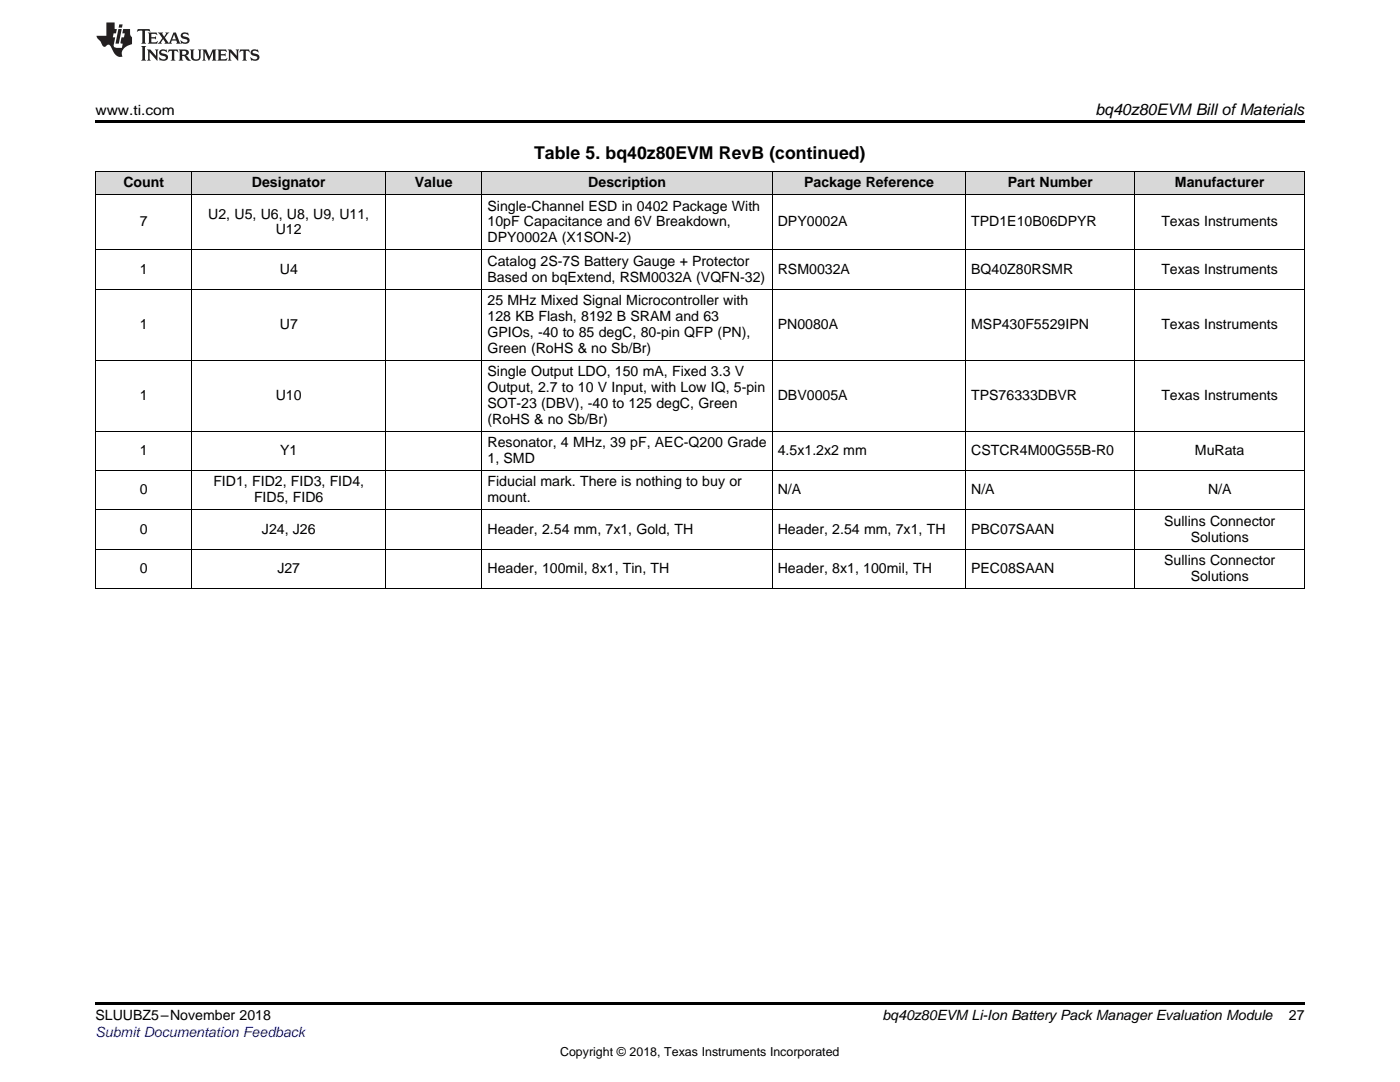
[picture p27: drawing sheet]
<svg xmlns="http://www.w3.org/2000/svg" width="279mm" height="216mm" viewBox="0 0 279 216" stroke-linecap="round" stroke-linejoin="round" font-family="sans-serif">
<defs><g id="words">
<text font-size="3.5" x="106.6" y="31.8">Table 5. bq40z80EVM RevB (continued)</text>
<text font-size="3.2" x="218.6" y="23">bq40z80EVM Bill ofMaterials</text>
<g font-size="2.8">
<text x="19" y="23">www.ti.com</text>
<text x="24.6" y="37.4">Count</text>
<text x="50.3" y="37.4">Designator</text>
<text x="82.8" y="37.4">Value</text>
<text x="117.4" y="37.4">Description</text>
<text x="160.5" y="37.4">Package Reference</text>
<text x="201.1" y="37.4">Part Number</text>
<text x="234.5" y="37.4">Manufacturer</text>
<text x="27.9" y="45.2">7</text>
<text x="41.6" y="43.6">U2, U5, U6, U8, U9, U11,</text>
<text x="55" y="46.8">U12</text>
<text x="97.3" y="42">Single-Channel ESD in 0402 Package With</text>
<text x="97.3" y="45.2">10pF Capacitance and 6V Breakdown,</text>
<text x="155.2" y="45.2">DPY0002A</text>
<text x="193.8" y="45.2">TPD1E10B06DPYR</text>
<text x="231.8" y="45.2">Texas Instruments</text>
<text x="97.3" y="48.4">DPY0002A (X1SON-2)</text>
<text x="97.3" y="53">Catalog 2S-7S Battery Gauge + Protector</text>
<text x="27.9" y="54.6">1</text>
<text x="55.8" y="54.6">U4</text>
<text x="97.3" y="56.2">Based on bqExtend, RSM0032A (VQFN-32)</text>
<text x="155.2" y="54.6">RSM0032A</text>
<text x="193.8" y="54.6">BQ40Z80RSMR</text>
<text x="231.8" y="54.6">Texas Instruments</text>
<text x="27.9" y="65.6">1</text>
<text x="55.8" y="65.6">U7</text>
<text x="97.3" y="60.9">25 MHz Mixed Signal Microcontroller with</text>
<text x="97.3" y="64">128 KB Flash, 8192 B SRAM and 63</text>
<text x="155.2" y="65.6">PN0080A</text>
<text x="193.8" y="65.6">MSP430F5529IPN</text>
<text x="231.8" y="65.6">Texas Instruments</text>
<text x="97.3" y="67.2">GPIOs, -40 to 85 degC, 80-pin QFP (PN),</text>
<text x="97.3" y="70.4">Green (RoHS &amp; no Sb/Br)</text>
<text x="97.3" y="75">Single Output LDO, 150 mA, Fixed 3.3 V</text>
<text x="27.9" y="79.8">1</text>
<text x="55" y="79.8">U10</text>
<text x="97.3" y="78.2">Output, 2.7 to 10 V Input, with Low IQ, 5-pin</text>
<text x="97.3" y="81.4">SOT-23 (DBV), -40 to 125 degC, Green</text>
<text x="155.2" y="79.8">DBV0005A</text>
<text x="193.8" y="79.8">TPS76333DBVR</text>
<text x="231.8" y="79.8">Texas Instruments</text>
<text x="97.3" y="84.6">(RoHS &amp; no Sb/Br)</text>
<text x="97.3" y="89.2">Resonator, 4 MHz, 39 pF, AEC-Q200 Grade</text>
<text x="27.9" y="90.8">1</text>
<text x="55.9" y="90.8">Y1</text>
<text x="97.3" y="92.4">1, SMD</text>
<text x="155.2" y="90.8">4.5x1.2x2 mm</text>
<text x="193.8" y="90.8">CSTCR4M00G55B-R0</text>
<text x="238.5" y="90.8">MuRata</text>
<text x="27.9" y="98.6">0</text>
<text x="42.6" y="97">FID1, FID2, FID3, FID4,</text>
<text x="50.7" y="100.2">FID5, FID6</text>
<text x="97.3" y="97">Fiducial mark. There is nothing to buy or</text>
<text x="97.3" y="100.2">mount.</text>
<text x="155.2" y="98.6">N/A</text>
<text x="193.8" y="98.6">N/A</text>
<text x="241.1" y="98.6">N/A</text>
<text x="27.9" y="106.5">0</text>
<text x="52.3" y="106.5">J24, J26</text>
<text x="97.3" y="106.5">Header, 2.54 mm, 7x1, Gold, TH</text>
<text x="155.2" y="106.5">Header, 2.54 mm, 7x1, TH</text>
<text x="193.8" y="106.5">PBC07SAAN</text>
<text x="232.3" y="104.9">Sullins Connector</text>
<text x="232.3" y="112.7">Sullins Connector</text>
<text x="237.6" y="108.1">Solutions</text>
<text x="27.9" y="114.3">0</text>
<text x="55.4" y="114.3">J27</text>
<text x="97.3" y="114.3">Header, 100mil, 8x1, Tin, TH</text>
<text x="155.2" y="114.3">Header, 8x1, 100mil, TH</text>
<text x="193.8" y="114.3">PEC08SAAN</text>
<text x="237.6" y="115.9">Solutions</text>
<text x="19" y="203.6">SLUUBZ5–November 2018</text>
<text x="176.1" y="203.6">bq40z80EVM Li-Ion Battery Pack Manager Evaluation Module</text>
<text x="257.2" y="203.5">27</text>
</g>
<text font-size="2.8" fill="#00f" x="19" y="206.9">Submit Documentation Feedback</text>
<text font-size="2.5" x="111.8" y="210.7">Copyright © 2018, Texas Instruments Incorporated</text>
</g></defs>
<g fill="#d8d8d8">
<path d="M19 34.3h19.3v4.6h-19.3z"/>
<path d="M38.3 34.3h38.6v4.6h-38.6z"/>
<path d="M76.9 34.3h19.3v4.6h-19.3z"/>
<path d="M96.2 34.3h58v4.6h-58z"/>
<path d="M154.2 34.3h38.6v4.6h-38.6z"/>
<path d="M192.8 34.3h33.8v4.6h-33.8z"/>
<path d="M226.6 34.3h33.7v4.6h-33.7z"/>
</g>
<path d="M19 24h241.3v.6h-241.3zM19 200h241.3v.6h-241.3z" fill="#000"/>
<g fill="none" stroke="#000" stroke-width=".2">
<path d="M19 38.9h241.3M19 34.2h241.3M19.1 34.3v83.1M38.3 34.3v83.1M76.9 34.3v83.1M96.2 34.3v83.1M154.1 34.3v83.1M192.7 34.3v83.1M226.5 34.3v83.1M260.3 34.3v83.1M19 57.7h241.3M19 49.9h241.3"/>
<path d="M19 71.9h241.3M19 93.9h241.3M19 86.1h241.3M19 117.4h241.3M19 109.6h241.3M19 101.7h241.3"/>
</g>
<g fill="#231f20">
<path d="M27.5 5.8l-.1 .6 .4-.3h.6v.2v2.1l-.2 .3h1l-.3-.3v-2.1l.1-.2h.5l.5 .3-.2-.6zM29.5 6.5l.2 .4v1.5l-.2 .3h1.8l.2-.5a1.04 1.04 0 0 1-1.3 .1v-.6h.6l.3 .2v-.7l-.3 .2h-.6v-.6h.8l.4 .2-.2-.5zM31.5 6.5l.9 1.1-.9 1.1h.8l-.2-.2 .5-.7 .4 .7-.2 .2h1.5l-.1-.2 .1-.4h.9l.1 .4-.2 .2h1l-.3-.3-.7-1.9h-.5l-.9 2.1-.8-1.1 .9-1h-.8l.1 .3-.3 .5-.4-.6 .2-.2zM34.7 6.9l.4 .9h-.7zM36.3 6.6a.63 .63 0 0 0-.2 .7 .63 .63 0 0 0 .6 .4l.6 .2 .1 .2a.75 .75 0 0 1-.7 .4 .75 .75 0 0 1-.6-.5l.1 .7 .1-.1a1.11 1.11 0 0 0 1.5-.5 1.13 1.13 0 0 0-1.2-.9l-.1-.3a1.04 1.04 0 0 1 1.2 .2l-.2-.6-.1 .1-.5-.1zM28.2 9.2l.2 .3v2.2l-.2 .4h1l-.3-.4v-2.2l.3-.3zM29.3 9.9l.3 .3v1.5l-.3 .4h.8l-.2-.4v-1.3l1.5 1.7v-1.9l.2-.3h-.7l.2 .3v.9l-1.1-1.2zM32 10a.62 .62 0 0 0-.2 .7 .62 .62 0 0 0 .6 .4l.6 .2 .1 .2a.76 .76 0 0 1-.7 .4 .76 .76 0 0 1-.6-.5l.1 .7 .1-.1a1.11 1.11 0 0 0 1.5-.6 1.13 1.13 0 0 0-1.2-.8l-.1-.3a1.04 1.04 0 0 1 1.2 .1l-.2-.5-.1 .1-.5-.2zM33.7 9.9l-.2 .6a.61 .61 0 0 1 .8-.3v1.5l-.2 .4h.9l-.2-.4v-1.5a.63 .63 0 0 1 .8 .3l-.2-.6zM35.6 9.9l.3 .3v1.5l-.3 .4h1l-.2-.2v-.7l.5 .2a.76 .76 0 0 0 1.2 .6l-1-.9a.58 .58 0 0 0 .6-.6 .58 .58 0 0 0-.5-.6zM36.4 10.2l.1-.1a.45 .45 0 0 1 .5 .1 .45 .45 0 0 1 .1 .5l-.7 .2zM37.9 9.9l.2 .2a2.17 2.17 0 0 0 .3 1.9 .99 .99 0 0 0 1.6-.7v-1.1l.2-.3h-.7l.2 .2a1.92 1.92 0 0 1-.2 1.7 .6 .6 0 0 1-.9-.5v-1.1l.2-.3zM40.4 9.9l.2 .3v1.5l-.2 .4h.7l-.2-.4v-1.4l.8 1.8 .8-1.8v1.4l-.2 .4h.9l-.2-.4v-1.5l.2-.3h-.8l-.6 1.4-.6-1.4zM43.4 9.9l.2 .3v1.5l-.2 .4h1.8l.2-.6a1.04 1.04 0 0 1-1.3 .2v-.6h.5l.4 .1v-.6l-.4 .2h-.5v-.6h.8l.3 .2-.1-.5zM45.5 9.9l.2 .3v1.5l-.2 .4h.7l-.2-.4v-1.3l1.5 1.7v-1.9l.2-.3h-.7l.2 .3v.9l-1.1-1.2zM47.9 9.9l-.1 .6a.61 .61 0 0 1 .8-.3v1.5l-.3 .4h1l-.3-.4 .1-1.5a.63 .63 0 0 1 .7 .3l-.1-.6zM50.2 10a.62 .62 0 0 0-.2 .7 .62 .62 0 0 0 .6 .4l.6 .2 .2 .2a.76 .76 0 0 1-.8 .4 .76 .76 0 0 1-.6-.5l.1 .7 .2-.1a1.11 1.11 0 0 0 1.5-.6 1.13 1.13 0 0 0-1.3-.8l-.1-.3a1.04 1.04 0 0 1 1.2 .1l-.1-.5-.2 .1-.5-.2z"/>
<path d="M21.2 4.5v2.6h-1.9l.1 .4 .7 .9a.91 .91 0 0 0 1 .9 .56 .56 0 0 1 .5-.4 .56 .56 0 0 1 .5 .3l.4 .8a1.53 1.53 0 0 0 1.9 1.3 1.54 1.54 0 0 1 1-2.1l.9-.4v-1.4a1.52 1.52 0 0 1-.3-1.6h-1.4l-.2 .9h.5l-.2 .8h-.4l-.2 .9v.2l.4 .1-.2 .9a1.93 1.93 0 0 1-1.6-.3l.3-1.8h-.5l.2-.8h.4l.2-.9h-.4v-1.3zM23.6 5.8l-.6 2.9h.7l.6-2.9zM23.8 4.9l-.1 .6h.6l.2-.6z"/>
</g>
<use href="#words"/>
</svg>
